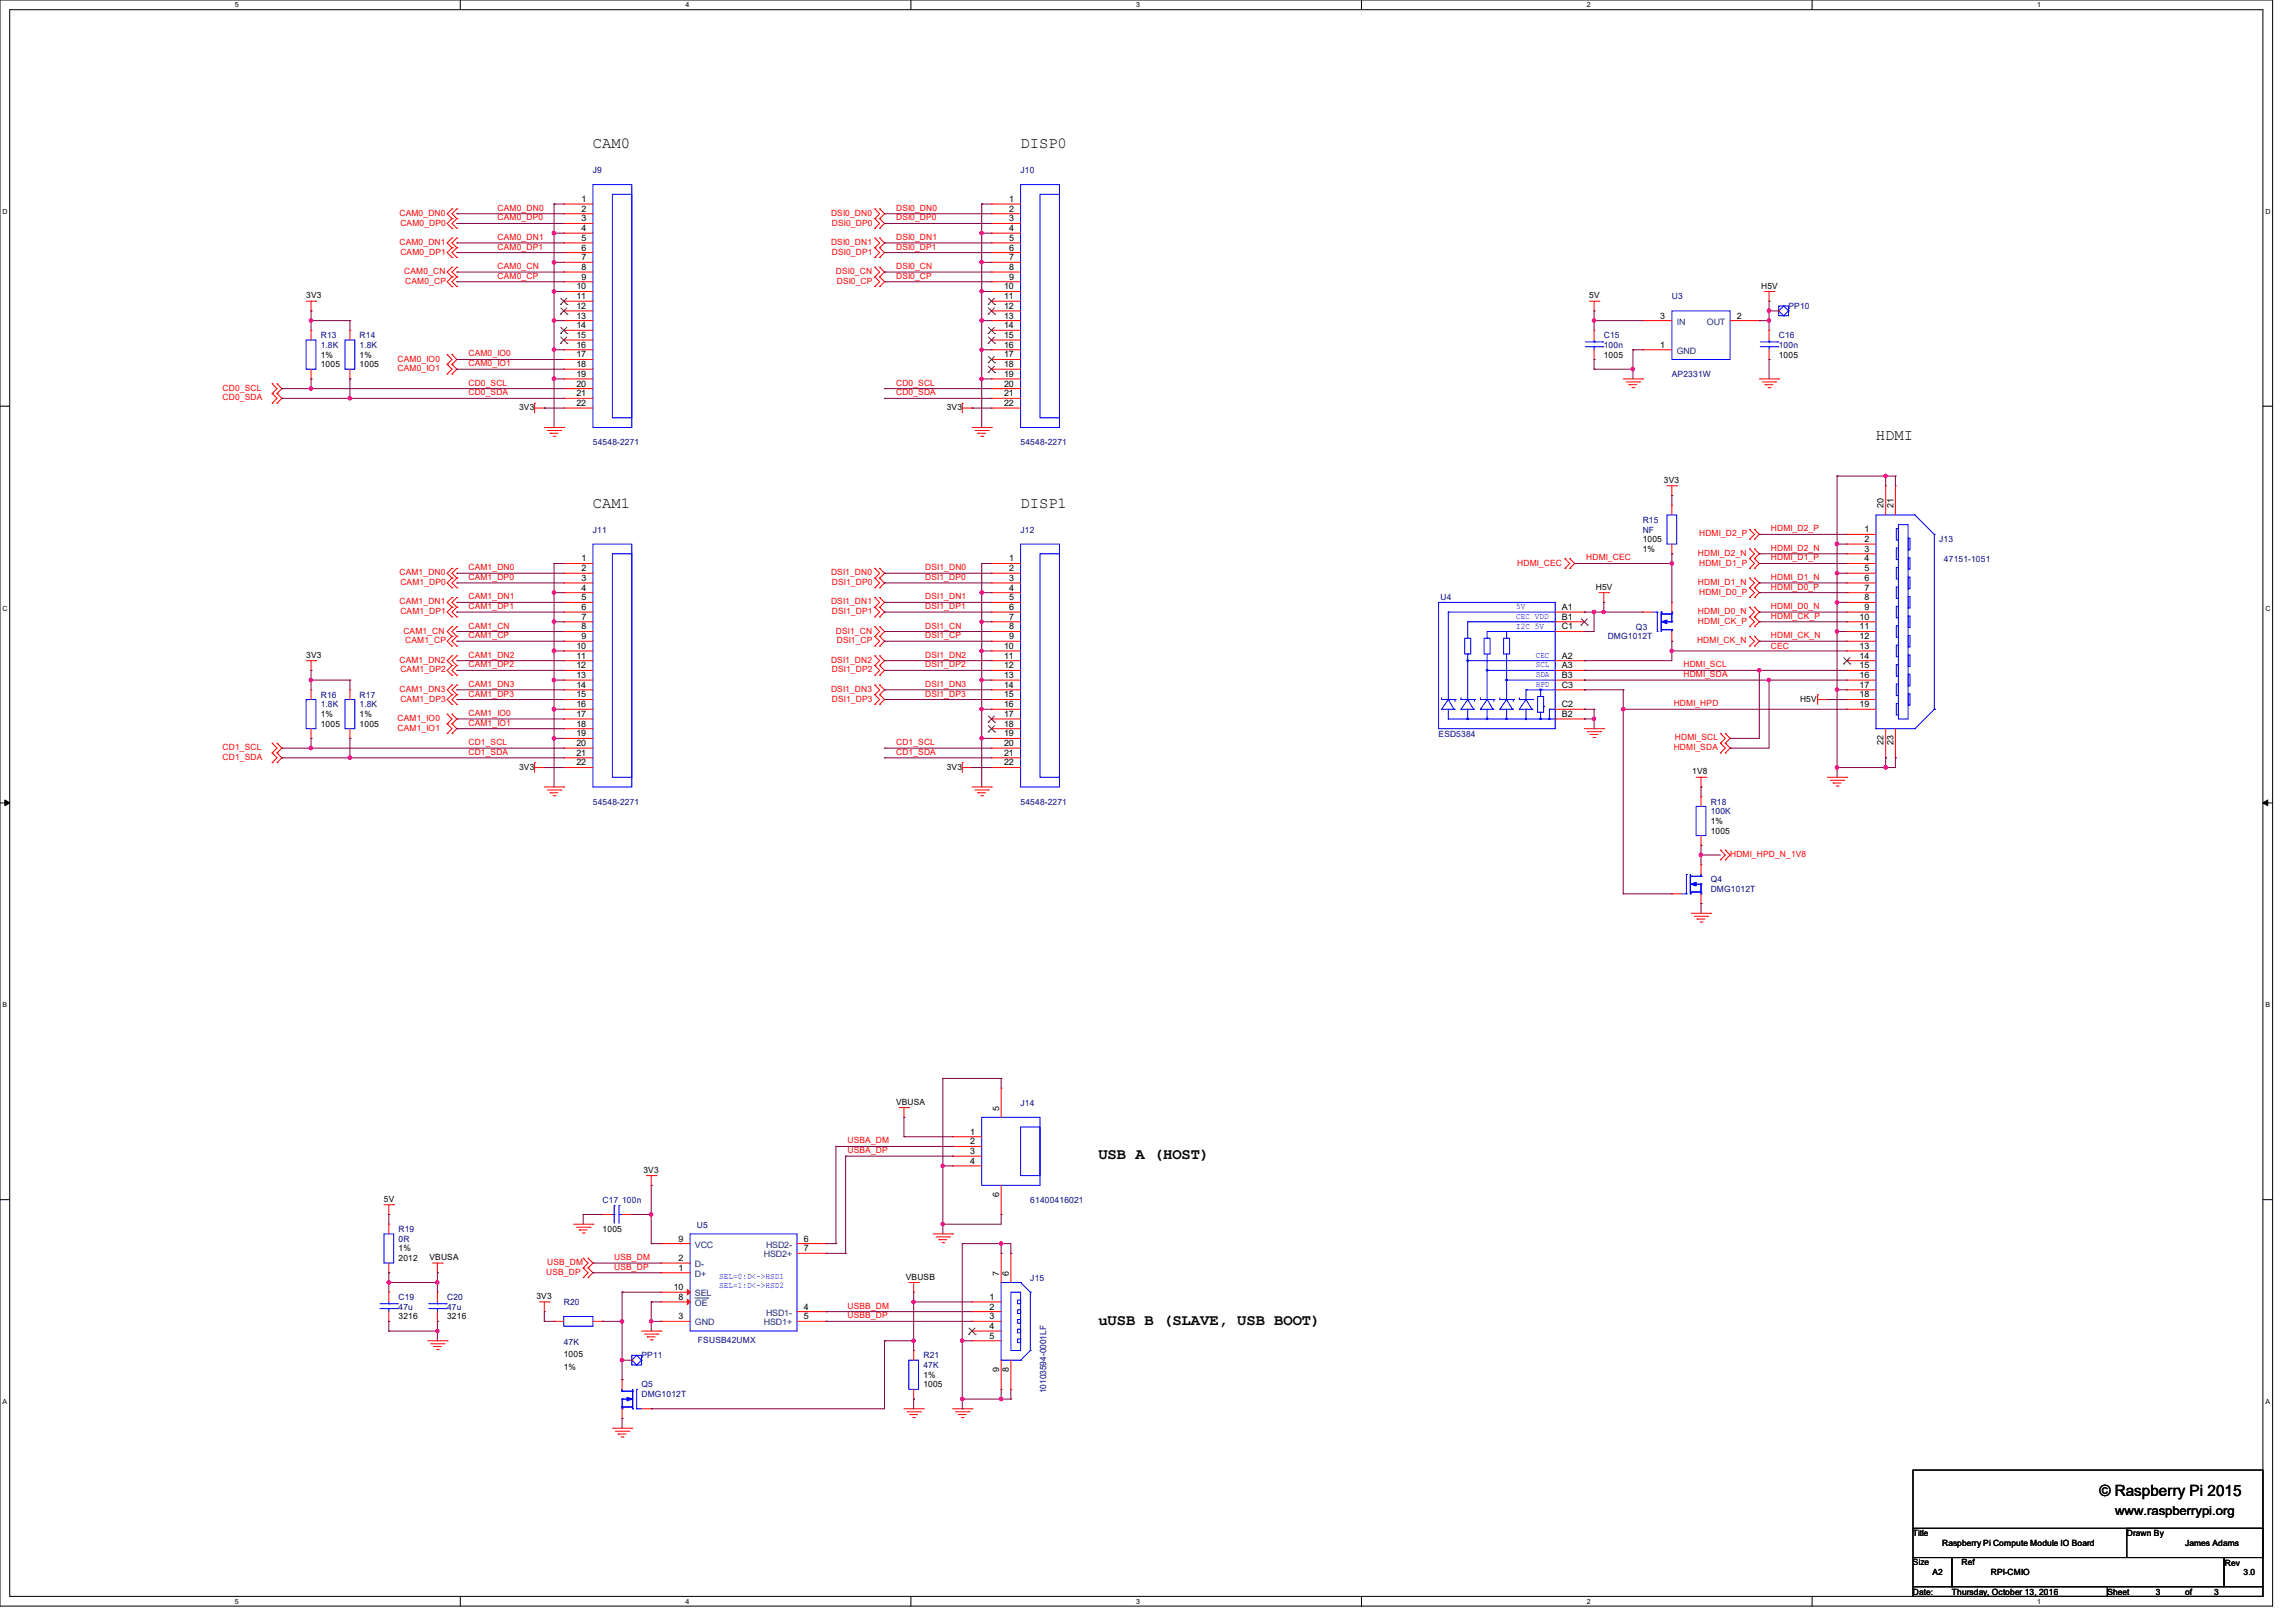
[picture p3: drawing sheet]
<svg xmlns="http://www.w3.org/2000/svg" width="420mm" height="297mm" viewBox="0 0 420 297" stroke-linecap="round" stroke-linejoin="round" font-family="sans-serif">
<defs><g id="words">
<g font-size="2.8">
<text x="108.5" y="27.1">CAM0</text>
<text x="186.7" y="27.1">DISP0</text>
<text x="343.2" y="80.5">HDMI</text>
<text x="108.5" y="92.9">CAM1</text>
<text x="186.7" y="92.9">DISP1</text>
<text x="200.9" y="212.2">USB A (HOST)</text>
<text x="200.9" y="242.4">uUSB B (SLAVE, USB BOOT)</text>
<text x="384.1" y="273.7">© Raspberry Pi 2015</text>
</g>
<text font-size="2.3" x="386.9" y="277.3">www.raspberrypi.org</text>
<g font-size="1.6" fill="#000080">
<text x="108.5" y="31.7">J9</text>
<text x="186.7" y="31.7">J10</text>
<text x="305.8" y="54.8">U3</text>
<text x="327.1" y="56.6">PP10</text>
<text x="58.7" y="61.9">R13</text>
<text x="58.7" y="63.7">1.8K</text>
<text x="65.8" y="61.9">R14</text>
<text x="65.8" y="63.7">1.8K</text>
<text x="293.4" y="61.9">C15</text>
<text x="293.4" y="63.7">100n</text>
<text x="325.4" y="61.9">C16</text>
<text x="325.4" y="63.7">100n</text>
<text x="305.8" y="69">AP2331W</text>
<text x="108.5" y="81.4">54548-2271</text>
<text x="186.7" y="81.4">54548-2271</text>
<text x="300.5" y="95.7">R15</text>
<text x="108.5" y="97.4">J11</text>
<text x="186.7" y="97.4">J12</text>
<text x="300.5" y="97.4">NF</text>
<text x="354.7" y="99.2">J13</text>
<text x="355.6" y="102.8">47151-1051</text>
<text x="263.5" y="109.7">U4</text>
<text x="294.1" y="117">DMG1012T</text>
<text x="299.3" y="115.2">Q3</text>
<text x="58.7" y="127.7">R16</text>
<text x="58.7" y="129.5">1.8K</text>
<text x="65.8" y="127.7">R17</text>
<text x="65.8" y="129.5">1.8K</text>
<text x="263.1" y="134.8">ESD5384</text>
<text x="108.5" y="147.2">54548-2271</text>
<text x="186.7" y="147.2">54548-2271</text>
<text x="312.9" y="147.2">R18</text>
<text x="312.9" y="149">100K</text>
<text x="312.9" y="161.5">Q4</text>
<text x="312.9" y="163.2">DMG1012T</text>
<text x="186.7" y="202.3">J14</text>
<text x="110.2" y="220.1">C17 100n</text>
<text x="188.5" y="220.1">61400416021</text>
<text x="72.9" y="225.5">R19</text>
<text x="72.9" y="227.2">0R</text>
<text x="127.5" y="224.7">U5</text>
<text x="72.9" y="237.9">C19</text>
<text x="72.9" y="239.7">47u</text>
<text x="81.8" y="237.9">C20</text>
<text x="81.8" y="239.7">47u</text>
<text x="103.1" y="238.8">R20</text>
<text x="188.5" y="234.4">J15</text>
<text x="127.7" y="245.7">FSUSB42UMX</text>
<text x="103.1" y="246.1">47K</text>
<text x="117.3" y="248.6">PP11</text>
<text x="168.9" y="248.6">R21</text>
<text x="168.9" y="250.4">47K</text>
<text x="117.3" y="253.9">Q5</text>
<text x="117.3" y="255.7">DMG1012T</text>
<text x="191.4" y="255" transform="rotate(-90 191.4 255)">10103594-0001LF</text>
</g>
<g font-size="1.6" fill="#f00">
<text x="73.1" y="39.5">CAM0_DN0</text>
<text x="73.2" y="41.3">CAM0_DP0</text>
<text x="91" y="38.6">CAM0_DN0</text>
<text x="91" y="40.3">CAM0_DP0</text>
<text x="152" y="39.5">DSI0_DN0</text>
<text x="152.2" y="41.3">DSI0_DP0</text>
<text x="163.9" y="40.3">DSI0_DP0</text>
<text x="163.9" y="38.6">DSI0_DN0</text>
<text x="73.1" y="44.8">CAM0_DN1</text>
<text x="73.2" y="46.6">CAM0_DP1</text>
<text x="91" y="43.9">CAM0_DN1</text>
<text x="91" y="45.7">CAM0_DP1</text>
<text x="152" y="44.8">DSI0_DN1</text>
<text x="152.2" y="46.6">DSI0_DP1</text>
<text x="163.9" y="45.7">DSI0_DP1</text>
<text x="163.9" y="43.9">DSI0_DN1</text>
<text x="74" y="50.2">CAM0_CN</text>
<text x="74.1" y="51.9">CAM0_CP</text>
<text x="91" y="49.2">CAM0_CN</text>
<text x="91" y="51">CAM0_CP</text>
<text x="152.9" y="50.2">DSI0_CN</text>
<text x="153.1" y="51.9">DSI0_CP</text>
<text x="163.9" y="51">DSI0_CP</text>
<text x="163.9" y="49.2">DSI0_CN</text>
<text x="85.7" y="65.2">CAM0_IO0</text>
<text x="40.7" y="71.5">CD0_SCL</text>
<text x="72.7" y="66.2">CAM0_IO0</text>
<text x="72.7" y="67.9">CAM0_IO1</text>
<text x="85.7" y="67">CAM0_IO1</text>
<text x="85.7" y="70.6">CD0_SCL</text>
<text x="163.9" y="70.6">CD0_SCL</text>
<text x="40.7" y="73.3">CD0_SDA</text>
<text x="85.7" y="72.3">CD0_SDA</text>
<text x="163.9" y="72.3">CD0_SDA</text>
<text x="310.6" y="101.7">HDMI_D2_N</text>
<text x="310.8" y="98.2">HDMI_D2_P</text>
<text x="323.9" y="97.2">HDMI_D2_P</text>
<text x="323.9" y="100.8">HDMI_D2_N</text>
<text x="73.1" y="105.3">CAM1_DN0</text>
<text x="73.2" y="107.1">CAM1_DP0</text>
<text x="85.7" y="104.3">CAM1_DN0</text>
<text x="85.7" y="106.1">CAM1_DP0</text>
<text x="152" y="105.3">DSI1_DN0</text>
<text x="152.2" y="107.1">DSI1_DP0</text>
<text x="169.2" y="104.3">DSI1_DN0</text>
<text x="169.2" y="106.1">DSI1_DP0</text>
<text x="277.5" y="103.5">HDMI_CEC</text>
<text x="290.2" y="102.6">HDMI_CEC</text>
<text x="310.6" y="107.1">HDMI_D1_N</text>
<text x="310.8" y="103.5">HDMI_D1_P</text>
<text x="323.9" y="102.6">HDMI_D1_P</text>
<text x="323.9" y="106.1">HDMI_D1_N</text>
<text x="323.9" y="107.9">HDMI_D0_P</text>
<text x="73.1" y="110.6">CAM1_DN1</text>
<text x="73.2" y="112.4">CAM1_DP1</text>
<text x="85.7" y="109.7">CAM1_DN1</text>
<text x="85.7" y="111.5">CAM1_DP1</text>
<text x="152" y="110.6">DSI1_DN1</text>
<text x="152.2" y="112.4">DSI1_DP1</text>
<text x="169.2" y="109.7">DSI1_DN1</text>
<text x="169.2" y="111.5">DSI1_DP1</text>
<text x="310.6" y="112.4">HDMI_D0_N</text>
<text x="310.8" y="108.8">HDMI_D0_P</text>
<text x="323.9" y="111.5">HDMI_D0_N</text>
<text x="323.9" y="113.2">HDMI_CK_P</text>
<text x="73.8" y="115.9">CAM1_CN</text>
<text x="74.1" y="117.7">CAM1_CP</text>
<text x="85.7" y="115">CAM1_CN</text>
<text x="85.7" y="116.8">CAM1_CP</text>
<text x="152.9" y="115.9">DSI1_CN</text>
<text x="153.1" y="117.7">DSI1_CP</text>
<text x="169.2" y="115">DSI1_CN</text>
<text x="169.2" y="116.8">DSI1_CP</text>
<text x="310.4" y="117.7">HDMI_CK_N</text>
<text x="310.6" y="114.2">HDMI_CK_P</text>
<text x="323.9" y="118.8">CEC</text>
<text x="323.9" y="116.8">HDMI_CK_N</text>
<text x="73.1" y="121.3">CAM1_DN2</text>
<text x="73.2" y="123.1">CAM1_DP2</text>
<text x="85.7" y="120.4">CAM1_DN2</text>
<text x="85.7" y="122.1">CAM1_DP2</text>
<text x="85.7" y="125.7">CAM1_DN3</text>
<text x="152" y="121.3">DSI1_DN2</text>
<text x="152.2" y="123.1">DSI1_DP2</text>
<text x="169.2" y="120.4">DSI1_DN2</text>
<text x="169.2" y="122.1">DSI1_DP2</text>
<text x="169.2" y="125.7">DSI1_DN3</text>
<text x="307.9" y="122.1">HDMI_SCL</text>
<text x="307.9" y="123.9">HDMI_SDA</text>
<text x="72.7" y="131.9">CAM1_IO0</text>
<text x="73.1" y="126.6">CAM1_DN3</text>
<text x="73.2" y="128.4">CAM1_DP3</text>
<text x="85.7" y="127.5">CAM1_DP3</text>
<text x="85.7" y="131">CAM1_IO0</text>
<text x="152" y="126.6">DSI1_DN3</text>
<text x="152.2" y="128.4">DSI1_DP3</text>
<text x="169.2" y="127.5">DSI1_DP3</text>
<text x="306.2" y="129.2">HDMI_HPD</text>
<text x="40.7" y="137.3">CD1_SCL</text>
<text x="72.7" y="133.7">CAM1_IO1</text>
<text x="85.7" y="132.8">CAM1_IO1</text>
<text x="85.7" y="136.4">CD1_SCL</text>
<text x="163.9" y="136.4">CD1_SCL</text>
<text x="306.2" y="137.3">HDMI_SDA</text>
<text x="306.4" y="135.5">HDMI_SCL</text>
<text x="40.7" y="139.1">CD1_SDA</text>
<text x="85.7" y="138.1">CD1_SDA</text>
<text x="163.9" y="138.1">CD1_SDA</text>
<text x="316.5" y="156.8">HDMI_HPD_N_1V8</text>
<text x="155" y="209.2">USBA_DM</text>
<text x="155" y="211">USBA_DP</text>
<text x="99.9" y="233.3">USB_DP</text>
<text x="100.1" y="231.5">USB_DM</text>
<text x="112.4" y="230.6">USB_DM</text>
<text x="112.4" y="232.4">USB_DP</text>
<text x="155" y="239.5">USBB_DM</text>
<text x="155" y="241.3">USBB_DP</text>
</g>
<g font-size="1.6">
<text x="106.3" y="37">1</text>
<text x="106.3" y="38.7">2</text>
<text x="106.3" y="40.5">3</text>
<text x="184.6" y="37">1</text>
<text x="184.6" y="38.7">2</text>
<text x="184.6" y="40.5">3</text>
<text x="106.3" y="42.3">4</text>
<text x="106.3" y="44.1">5</text>
<text x="106.3" y="45.8">6</text>
<text x="106.3" y="47.6">7</text>
<text x="184.6" y="42.3">4</text>
<text x="184.6" y="44.1">5</text>
<text x="184.6" y="45.8">6</text>
<text x="184.6" y="47.6">7</text>
<text x="105.5" y="53">10</text>
<text x="106.3" y="49.4">8</text>
<text x="106.3" y="51.2">9</text>
<text x="183.7" y="53">10</text>
<text x="184.6" y="49.4">8</text>
<text x="184.6" y="51.2">9</text>
<text x="322.2" y="52.8">H5V</text>
<text x="56" y="54.6">3V3</text>
<text x="105.5" y="54.7">11</text>
<text x="105.5" y="56.5">12</text>
<text x="105.5" y="58.3">13</text>
<text x="183.7" y="54.7">11</text>
<text x="183.7" y="56.5">12</text>
<text x="183.7" y="58.3">13</text>
<text x="290.7" y="54.6">5V</text>
<text x="303.7" y="58.3">3</text>
<text x="317.7" y="58.3">2</text>
<text x="58.7" y="65.4">1%</text>
<text x="65.8" y="65.4">1%</text>
<text x="105.5" y="60.1">14</text>
<text x="105.5" y="61.8">15</text>
<text x="105.5" y="63.6">16</text>
<text x="105.5" y="65.4">17</text>
<text x="183.7" y="60.1">14</text>
<text x="183.7" y="61.8">15</text>
<text x="183.7" y="63.6">16</text>
<text x="183.7" y="65.4">17</text>
<text x="293.4" y="65.4">1005</text>
<text x="303.7" y="63.6">1</text>
<text x="325.4" y="65.4">1005</text>
<text x="58.7" y="67.2">1005</text>
<text x="65.8" y="67.2">1005</text>
<text x="105.5" y="67.2">18</text>
<text x="105.5" y="69">19</text>
<text x="105.5" y="70.7">20</text>
<text x="183.7" y="67.2">18</text>
<text x="183.7" y="69">19</text>
<text x="183.7" y="70.7">20</text>
<text x="95" y="75.1">3V3</text>
<text x="105.5" y="72.5">21</text>
<text x="105.5" y="74.3">22</text>
<text x="173.2" y="75.1">3V3</text>
<text x="183.7" y="72.5">21</text>
<text x="183.7" y="74.3">22</text>
<text x="304.4" y="88.4">3V3</text>
<text x="344.6" y="93" transform="rotate(-90 344.6 93)">20</text>
<text x="346.3" y="93" transform="rotate(-90 346.3 93)">21</text>
<text x="300.5" y="99.2">1005</text>
<text x="300.5" y="101">1%</text>
<text x="341" y="97.4">1</text>
<text x="341" y="99.2">2</text>
<text x="341" y="101">3</text>
<text x="106.3" y="102.7">1</text>
<text x="106.3" y="104.5">2</text>
<text x="106.3" y="106.3">3</text>
<text x="184.6" y="102.7">1</text>
<text x="184.6" y="104.5">2</text>
<text x="184.6" y="106.3">3</text>
<text x="291.9" y="107.9">H5V</text>
<text x="341" y="102.7">4</text>
<text x="341" y="104.5">5</text>
<text x="341" y="106.3">6</text>
<text x="106.3" y="108.1">4</text>
<text x="106.3" y="109.9">5</text>
<text x="106.3" y="111.6">6</text>
<text x="106.3" y="113.4">7</text>
<text x="184.6" y="108.1">4</text>
<text x="184.6" y="109.9">5</text>
<text x="184.6" y="111.6">6</text>
<text x="184.6" y="113.4">7</text>
<text x="285.7" y="113.4">B1</text>
<text x="285.7" y="111.6">A1</text>
<text x="340.1" y="113.4">10</text>
<text x="341" y="108.1">7</text>
<text x="341" y="109.9">8</text>
<text x="341" y="111.6">9</text>
<text x="105.5" y="118.7">10</text>
<text x="106.3" y="115.2">8</text>
<text x="106.3" y="117">9</text>
<text x="183.7" y="118.7">10</text>
<text x="184.6" y="115.2">8</text>
<text x="184.6" y="117">9</text>
<text x="285.7" y="115.2">C1</text>
<text x="340.1" y="115.2">11</text>
<text x="340.1" y="117">12</text>
<text x="340.1" y="118.7">13</text>
<text x="56" y="120.4">3V3</text>
<text x="105.5" y="120.5">11</text>
<text x="105.5" y="122.3">12</text>
<text x="105.5" y="124.1">13</text>
<text x="105.5" y="125.9">14</text>
<text x="183.7" y="120.5">11</text>
<text x="183.7" y="122.3">12</text>
<text x="183.7" y="124.1">13</text>
<text x="183.7" y="125.9">14</text>
<text x="285.7" y="125.9">C3</text>
<text x="285.7" y="124.1">B3</text>
<text x="285.7" y="122.3">A3</text>
<text x="285.7" y="120.5">A2</text>
<text x="340.1" y="120.5">14</text>
<text x="340.1" y="122.3">15</text>
<text x="340.1" y="124.1">16</text>
<text x="340.1" y="125.9">17</text>
<text x="58.7" y="131.2">1%</text>
<text x="65.8" y="131.2">1%</text>
<text x="105.5" y="127.6">15</text>
<text x="105.5" y="129.4">16</text>
<text x="105.5" y="131.2">17</text>
<text x="183.7" y="127.6">15</text>
<text x="183.7" y="129.4">16</text>
<text x="183.7" y="131.2">17</text>
<text x="285.7" y="129.4">C2</text>
<text x="285.7" y="131.2">B2</text>
<text x="329.3" y="128.4">H5V</text>
<text x="340.1" y="127.6">18</text>
<text x="340.1" y="129.4">19</text>
<text x="58.7" y="133">1005</text>
<text x="65.8" y="133">1005</text>
<text x="105.5" y="133">18</text>
<text x="105.5" y="134.7">19</text>
<text x="105.5" y="136.5">20</text>
<text x="183.7" y="133">18</text>
<text x="183.7" y="134.7">19</text>
<text x="183.7" y="136.5">20</text>
<text x="344.6" y="136.4" transform="rotate(-90 344.6 136.4)">22</text>
<text x="346.3" y="136.4" transform="rotate(-90 346.3 136.4)">23</text>
<text x="95" y="140.8">3V3</text>
<text x="105.5" y="138.3">21</text>
<text x="105.5" y="140.1">22</text>
<text x="173.2" y="140.8">3V3</text>
<text x="183.7" y="138.3">21</text>
<text x="183.7" y="140.1">22</text>
<text x="309.5" y="141.6">1V8</text>
<text x="312.9" y="152.6">1005</text>
<text x="312.9" y="150.8">1%</text>
<text x="163.9" y="202.2">VBUSA</text>
<text x="182.8" y="203.2" transform="rotate(-90 182.8 203.2)">5</text>
<text x="177.5" y="207.6">1</text>
<text x="177.5" y="209.4">2</text>
<text x="117.7" y="214.6">3V3</text>
<text x="177.5" y="211.2">3</text>
<text x="177.5" y="213">4</text>
<text x="70.2" y="220">5V</text>
<text x="182.8" y="219" transform="rotate(-90 182.8 219)">6</text>
<text x="110.2" y="225.5">1005</text>
<text x="124.1" y="227.2">9</text>
<text x="147" y="227.2">6</text>
<text x="72.9" y="230.8">2012</text>
<text x="72.9" y="229">1%</text>
<text x="78.6" y="230.6">VBUSA</text>
<text x="124.1" y="232.5">1</text>
<text x="124.1" y="230.8">2</text>
<text x="147" y="229">7</text>
<text x="182.8" y="233.5" transform="rotate(-90 182.8 233.5)">7</text>
<text x="184.5" y="233.5" transform="rotate(-90 184.5 233.5)">6</text>
<text x="98.1" y="237.7">3V3</text>
<text x="123.2" y="236.1">10</text>
<text x="124.1" y="237.9">8</text>
<text x="147" y="239.7">4</text>
<text x="165.7" y="234.2">VBUSB</text>
<text x="181" y="237.9">1</text>
<text x="181" y="239.7">2</text>
<text x="72.9" y="241.5">3216</text>
<text x="81.8" y="241.5">3216</text>
<text x="124.1" y="241.4">3</text>
<text x="147" y="241.4">5</text>
<text x="181" y="241.4">3</text>
<text x="181" y="243.2">4</text>
<text x="181" y="245">5</text>
<text x="103.1" y="248.4">1005</text>
<text x="103.1" y="250.7">1%</text>
<text x="182.8" y="251" transform="rotate(-90 182.8 251)">9</text>
<text x="184.5" y="251" transform="rotate(-90 184.5 251)">8</text>
<text x="168.9" y="253.9">1005</text>
<text x="168.9" y="252.1">1%</text>
<text x="349.9" y="281.1">Title</text>
<text x="389" y="281.1">Drawn By</text>
<text x="349.9" y="286.5">Size</text>
<text x="355.3" y="282.9">Raspberry Pi Compute Module IO Board</text>
<text x="358.8" y="286.5">Ref</text>
<text x="399.7" y="282.9">James Adams</text>
<text x="407" y="286.6">Rev</text>
<text x="349.9" y="291.8">Date:</text>
<text x="353.5" y="288.2">A2</text>
<text x="357" y="291.8">Thursday, October 13, 2016</text>
<text x="364.1" y="288.2">RPI-CMIO</text>
<text x="385.5" y="291.8">Sheet</text>
<text x="394.4" y="291.8">3</text>
<text x="399.7" y="291.8">of</text>
<text x="405" y="291.8">3</text>
<text x="410.4" y="288.2">3.0</text>
</g>
<g font-size="1.6" fill="#004080">
<text x="306.7" y="59.4">IN</text>
<text x="312.2" y="59.4">OUT</text>
<text x="306.7" y="64.7">GND</text>
<text x="127.1" y="233.6">D+</text>
<text x="127.1" y="231.9">D-</text>
<text x="127.1" y="228.3">VCC</text>
<text x="139.7" y="230.1">HSD2+</text>
<text x="140.1" y="228.3">HSD2-</text>
<text x="127.1" y="239">OE</text>
<text x="127.1" y="237.2">SEL</text>
<text x="127.1" y="242.5">GND</text>
<text x="139.7" y="242.5">HSD1+</text>
<text x="140.1" y="240.8">HSD1-</text>
</g>
<g font-size="1.6" fill="#00f">
<text x="277.4" y="113.2">CEC_VDD</text>
<text x="277.4" y="111.5">5V</text>
<text x="277.4" y="115">I2C_5V</text>
<text x="280.9" y="120.4">CEC</text>
<text x="280.9" y="122.1">SCL</text>
<text x="280.9" y="123.9">SDA</text>
<text x="280.9" y="125.7">HPD</text>
<text x="131.6" y="234.1">SEL=0:D&lt;-&gt;HSD1</text>
<text x="131.6" y="235.7">SEL=1:D&lt;-&gt;HSD2</text>
</g>
<g font-size="1.3">
<text x="43" y="1.3">5</text>
<text x="125.4" y="1.3">4</text>
<text x="207.8" y="1.3">3</text>
<text x="290.2" y="1.3">2</text>
<text x="372.7" y="1.3">1</text>
<text x=".5" y="39.2">D</text>
<text x="414.4" y="39.2">D</text>
<text x=".5" y="111.8">C</text>
<text x="414.4" y="111.8">C</text>
<text x=".5" y="184.4">B</text>
<text x="414.4" y="184.4">B</text>
<text x=".5" y="257">A</text>
<text x="414.4" y="257">A</text>
<text x="43" y="293.5">5</text>
<text x="125.4" y="293.5">4</text>
<text x="207.8" y="293.5">3</text>
<text x="290.2" y="293.5">2</text>
<text x="372.7" y="293.5">1</text>
</g>
</g></defs>
<path d="M0 0h415.7v293.9h-415.7zM1.8 1.8h412.1v290.3h-412.1z" fill="none" stroke="#000" stroke-width=".18"/>
<g fill="#fff">
<path d="M43 .2h.6v1.4h-.6z"/>
<path d="M43 292.3h.6v1.4h-.6z"/>
</g>
<path d="M84.2 0v1.8M84.2 292.1v1.8" fill="none" stroke="#000" stroke-width=".18"/>
<g fill="#fff">
<path d="M125.4 .2h.7v1.4h-.7z"/>
<path d="M125.4 292.3h.7v1.4h-.7z"/>
</g>
<path d="M166.6 0v1.8M166.6 292.1v1.8" fill="none" stroke="#000" stroke-width=".18"/>
<g fill="#fff">
<path d="M207.8 .2h.7v1.4h-.7z"/>
<path d="M207.8 292.3h.7v1.4h-.7z"/>
</g>
<path d="M249 0v1.8M249 292.1v1.8" fill="none" stroke="#000" stroke-width=".18"/>
<g fill="#fff">
<path d="M290.2 .2h.7v1.4h-.7z"/>
<path d="M290.2 292.3h.7v1.4h-.7z"/>
</g>
<path d="M331.5 0v1.8M331.5 292.1v1.8" fill="none" stroke="#000" stroke-width=".18"/>
<g fill="#fff">
<path d="M372.7 .2h.6v1.4h-.6z"/>
<path d="M372.7 292.3h.6v1.4h-.6z"/>
<path d="M.5 38.1h.9v1.4h-.9z"/>
<path d="M414.4 38.1h.9v1.4h-.9z"/>
<path d="M.5 110.6h.9v1.4h-.9z"/>
<path d="M414.4 110.6h.9v1.4h-.9z"/>
</g>
<path d="M0 74.3h1.8M413.9 74.3h1.8" fill="none" stroke="#000" stroke-width=".18"/>
<g fill="#fff">
<path d="M.5 183.2h.8v1.4h-.8z"/>
<path d="M414.4 183.2h.8v1.4h-.8z"/>
</g>
<path d="M0 146.9h1.8M413.9 146.9h1.8" fill="none" stroke="#000" stroke-width=".18"/>
<path d="M.9 146.4l.9 .5-.9 .5zM413.9 146.9l.9-.5v1z" fill="#000" stroke="#000" stroke-width=".18"/>
<g fill="#fff">
<path d="M.5 255.8h.8v1.4h-.8z"/>
<path d="M414.4 255.8h.8v1.4h-.8z"/>
</g>
<path d="M0 219.5h1.8M413.9 219.5h1.8M349.9 269h64v10.7h-64zM349.9 279.7h64v5.3h-64zM389 279.7h24.9v5.3h-24.9zM349.9 285h7.1v5.4h-7.1zM349.9 290.4h35.6v1.7h-35.6zM357 285h49.8v5.4h-49.8zM385.5 290.4h28.4v1.7h-28.4zM406.8 285h7.1v5.4h-7.1z" fill="none" stroke="#000" stroke-width=".18"/>
<g fill="none" stroke="#f00" stroke-width=".18">
<path d="M82.7 38.2h.1M82.7 38.2l-.9 .9 .9 .9M83.6 38.2h.1M83.6 38.2l-.9 .9 .9 .9M103.1 37.3h.1M103.1 39.1h.1M103.1 37.3h5.4M103.1 39.1h5.4M160 38.2h.1M160 38.2l.9 .9-.9 .9M160.9 38.2h.1M160.9 38.2l.9 .9-.9 .9"/>
<path d="M181.4 37.3h.1M181.4 39.1h.1M181.4 37.3h5.3M181.4 39.1h5.3M56 55.1h1.8M56.9 56.9h.1M56.9 55.1v1.8M57.8 55.1h.1M82.7 45.3h.1M82.7 47.1h.1M82.7 43.6h.1M82.7 40h.1"/>
<path d="M82.7 41.8h.1M82.7 50.7h.1M82.7 52.5h.1M82.7 48.9h.1M82.7 45.3l-.9 .9 .9 .9M82.7 43.6l-.9 .8 .9 .9M82.7 40l-.9 .9 .9 .9M82.7 50.7l-.9 .9 .9 .9M82.7 48.9l-.9 .9 .9 .9M83.6 45.3h.1M83.6 47.1h.1M83.6 43.6h.1"/>
<path d="M83.6 40h.1M83.6 41.8h.1M83.6 50.7h.1M83.6 52.5h.1M83.6 48.9h.1M83.6 45.3l-.9 .9 .9 .9M83.6 43.6l-.9 .8 .9 .9M83.6 40l-.9 .9 .9 .9M83.6 50.7l-.9 .9 .9 .9M83.6 48.9l-.9 .9 .9 .9M103.1 40.9h.1M103.1 42.7h.1"/>
<path d="M103.1 44.4h.1M103.1 46.2h.1M103.1 48h.1M103.1 49.8h.1M103.1 51.6h.1M103.1 53.3h.1M103.1 55.1h.1M103.1 56.9h.1M103.1 58.7h.1M103.1 55.1h5.4M103.1 53.3h5.4M103.1 58.7h5.4"/>
<path d="M103.1 40.9h5.4M103.1 42.7h5.4M103.1 44.4h5.4M103.1 46.2h5.4M103.1 48h5.4M103.1 49.8h5.4M103.1 51.6h5.4M103.1 56.9h5.4M160 40h.1M160 41.8h.1M160 45.3h.1M160 47.1h.1"/>
<path d="M160 43.6h.1M160 50.7h.1M160 52.5h.1M160 48.9h.1M160 40l.9 .9-.9 .9M160 45.3l.9 .9-.9 .9M160 43.6l.9 .8-.9 .9M160 50.7l.9 .9-.9 .9M160 48.9l.9 .9-.9 .9M160.9 41.8h.1M160.9 40h.1M160.9 47.1h.1"/>
<path d="M160.9 45.3h.1M160.9 43.6h.1M160.9 52.5h.1M160.9 50.7h.1M160.9 48.9h.1M160.9 40l.9 .9-.9 .9M160.9 45.3l.9 .9-.9 .9M160.9 43.6l.9 .8-.9 .9M160.9 50.7l.9 .9-.9 .9M160.9 48.9l.9 .9-.9 .9M181.4 40.9h.1M181.4 42.7h.1"/>
<path d="M181.4 44.4h.1M181.4 46.2h.1M181.4 48h.1M181.4 49.8h.1M181.4 51.6h.1M181.4 53.3h.1M181.4 55.1h.1M181.4 56.9h.1M181.4 58.7h.1M181.4 55.1h5.3M181.4 53.3h5.3M181.4 58.7h5.3"/>
<path d="M181.4 40.9h5.3M181.4 42.7h5.3M181.4 44.4h5.3M181.4 46.2h5.3M181.4 48h5.3M181.4 49.8h5.3M181.4 51.6h5.3M181.4 56.9h5.3M290.7 55.1h1.8M291.6 56.9h.1M291.6 55.1v1.8M292.5 55.1h.1"/>
<path d="M300.5 58.7h.1M300.5 58.7h5.3M316.5 58.7h5.3M321.8 58.7h.1M322.7 53.3h1.8M323.6 55.1h.1M323.6 53.3v1.8M324.5 53.3h.1M325.4 56.9h.1M49.8 70.2h.1M49.8 72h.1M49.8 73.8h.1"/>
<path d="M49.8 72l.9 .9-.9 .9M49.8 70.2l.9 .9-.9 .9M50.7 72h.1M50.7 70.2h.1M50.7 73.8h.1M50.7 70.2l.9 .9-.9 .9M50.7 72l.9 .9-.9 .9M56.9 69.3h.1M56.9 60.5h.1M56.9 60.5v1.7M56.9 67.6v1.7M64 69.3h.1"/>
<path d="M64 60.5h.1M64 60.5v1.7M64 67.6v1.7M81.8 64.9h.1M81.8 66.7h.1M81.8 68.5h.1M81.8 64.9l.9 .9-.9 .9M81.8 66.7l.9 .9-.9 .9M82.7 66.7h.1M82.7 64.9h.1M82.7 68.5h.1M82.7 64.9l.9 .9-.9 .9"/>
<path d="M82.7 66.7l.9 .9-.9 .9M97.8 73.8h.1M97.8 74.7h1.8M97.8 73.8v1.8M99.6 74.7h.1M99.6 78.2h3.5M100.1 78.8h2.5M100.6 79.3h.1M100.6 79.3h1.5M101.2 79.8h.3M101.5 79.8h.1M102.6 78.8h.1"/>
<path d="M103.1 78.2h.1M103.1 60.5h.1M103.1 62.2h.1M103.1 64h.1M103.1 65.8h.1M103.1 67.6h.1M103.1 69.3h.1M103.1 71.1h.1M103.1 72.9h.1M103.1 74.7h.1M103.1 74.7h5.4M103.1 69.3h5.4"/>
<path d="M103.1 64h5.4M103.1 60.5h5.4M103.1 62.2h5.4M103.1 65.8h5.4M103.1 67.6h5.4M103.1 71.1h5.4M103.1 72.9h5.4M176 73.8h.1M176 74.7h1.8M176 73.8v1.8M177.8 74.7h.1M177.8 78.2h3.6"/>
<path d="M178.4 78.8h2.4M178.9 79.3h.1M178.9 79.3h1.4M179.4 79.8h.3M179.7 79.8h.1M180.8 78.8h.1M181.4 78.2h.1M181.4 60.5h.1M181.4 62.2h.1M181.4 64h.1M181.4 65.8h.1M181.4 67.6h.1"/>
<path d="M181.4 69.3h.1M181.4 71.1h.1M181.4 72.9h.1M181.4 74.7h.1M181.4 74.7h5.3M181.4 69.3h5.3M181.4 64h5.3M181.4 60.5h5.3M181.4 62.2h5.3M181.4 65.8h5.3M181.4 67.6h5.3M181.4 71.1h5.3"/>
<path d="M181.4 72.9h5.3M291.6 60.5h.1M291.6 65.8h.1M291.6 60.5v1.7M291.6 64v1.8M296.9 69.3h3.6M297.5 69.9h2.4M298 70.4h.1M298 70.4h1.4M298.5 71h.4M298.9 71h.1M299.9 69.9h.1"/>
<path d="M300.5 69.3h.1M300.5 64h.1M300.5 64h5.3M321.8 69.3h3.6M322.4 69.9h2.4M322.9 70.4h.1M322.9 70.4h1.4M323.4 71h.4M323.6 60.5h.1M323.6 65.8h.1M323.6 60.5v1.7M323.6 64v1.8"/>
<path d="M323.8 71h.1M324.8 69.9h.1M325.4 69.3h.1M304.9 88.9h1.8M305.8 90.7h.1M305.8 92.5h.1M305.8 88.9v1.8M305.8 92.5v1.7M305.8 99.6v1.7M306.7 88.9h.1M320 96.9h.1M320 98.7h.1"/>
<path d="M320 96.9l.9 .9-.9 .9M320.9 98.7h.1M320.9 96.9h.1M320.9 96.9l.9 .9-.9 .9M337.8 97.8h.1M337.8 99.6h.1M337.8 97.8h5.4M337.8 99.6h5.4M344.9 88.9h.1M344.9 88.9v5.3M346.7 88.9h.1M346.7 88.9v5.3"/>
<path d="M82.7 104h.1M82.7 105.8h.1M82.7 107.6h.1M82.7 109.3h.1M82.7 111.1h.1M82.7 112.9h.1M82.7 114.7h.1M82.7 116.5h.1M82.7 118.2h.1M82.7 104l-.9 .9 .9 .9M82.7 105.8l-.9 .9 .9 .9M82.7 109.3l-.9 .9 .9 .9"/>
<path d="M82.7 111.1l-.9 .9 .9 .9M82.7 114.7l-.9 .9 .9 .9M82.7 116.5l-.9 .8 .9 .9M83.6 104h.1M83.6 105.8h.1M83.6 107.6h.1M83.6 109.3h.1M83.6 111.1h.1M83.6 112.9h.1M83.6 114.7h.1M83.6 116.5h.1M83.6 118.2h.1"/>
<path d="M83.6 116.5l-.9 .8 .9 .9M83.6 104l-.9 .9 .9 .9M83.6 105.8l-.9 .9 .9 .9M83.6 109.3l-.9 .9 .9 .9M83.6 111.1l-.9 .9 .9 .9M83.6 114.7l-.9 .9 .9 .9M103.1 103.1h.1M103.1 104.9h.1M103.1 106.7h.1M103.1 108.5h.1M103.1 110.2h.1M103.1 112h.1"/>
<path d="M103.1 113.8h.1M103.1 115.6h.1M103.1 117.3h.1M103.1 119.1h.1M103.1 108.5h5.4M103.1 115.6h5.4M103.1 113.8h5.4M103.1 112h5.4M103.1 103.1h5.4M103.1 104.9h5.4M103.1 106.7h5.4M103.1 110.2h5.4"/>
<path d="M103.1 117.3h5.4M103.1 119.1h5.4M160 111.1h.1M160 112.9h.1M160 109.3h.1M160 116.5h.1M160 118.2h.1M160 114.7h.1M160 105.8h.1M160 107.6h.1M160 104h.1M160 111.1l.9 .9-.9 .9"/>
<path d="M160 109.3l.9 .9-.9 .9M160 116.5l.9 .8-.9 .9M160 114.7l.9 .9-.9 .9M160 105.8l.9 .9-.9 .9M160 104l.9 .9-.9 .9M160.9 112.9h.1M160.9 111.1h.1M160.9 109.3h.1M160.9 118.2h.1M160.9 116.5h.1M160.9 114.7h.1M160.9 107.6h.1"/>
<path d="M160.9 105.8h.1M160.9 104h.1M160.9 111.1l.9 .9-.9 .9M160.9 109.3l.9 .9-.9 .9M160.9 116.5l.9 .8-.9 .9M160.9 114.7l.9 .9-.9 .9M160.9 105.8l.9 .9-.9 .9M160.9 104l.9 .9-.9 .9M181.4 103.1h.1M181.4 104.9h.1M181.4 106.7h.1M181.4 108.5h.1"/>
<path d="M181.4 110.2h.1M181.4 112h.1M181.4 113.8h.1M181.4 115.6h.1M181.4 117.3h.1M181.4 119.1h.1M181.4 108.5h5.3M181.4 115.6h5.3M181.4 113.8h5.3M181.4 112h5.3M181.4 103.1h5.3M181.4 104.9h5.3"/>
<path d="M181.4 106.7h5.3M181.4 110.2h5.3M181.4 117.3h5.3M181.4 119.1h5.3M284.5 115.6h5.3M284.5 113.8h5.3M284.5 112h5.3M286.3 102.2h.1M286.3 104h.1M286.3 102.2l.8 .9-.8 .9M287.1 104h.1M287.1 102.2h.1"/>
<path d="M287.1 102.2l.9 .9-.9 .9M289.8 115.6h.1M289.8 113.8h.1M289.8 112h.1M292.5 108.5h1.8M293.4 110.2h.1M293.4 108.5v1.7M294.3 108.5h.1M300.5 112h.1M300.5 112h1.8M305.8 110.2h.1M305.8 117.3h.1"/>
<path d="M305.8 101.3h.1M305.8 110.2v1.8M305.8 115.6v1.7M320 116.5h.1M320 118.2h.1M320 112.9h.1M320 114.7h.1M320 111.1h.1M320 107.6h.1M320 109.3h.1M320 105.8h.1M320 102.2h.1"/>
<path d="M320 104h.1M320 100.5h.1M320 116.5l.9 .8-.9 .9M320 112.9l.9 .9-.9 .9M320 111.1l.9 .9-.9 .9M320 107.6l.9 .9-.9 .8M320 105.8l.9 .9-.9 .9M320 102.2l.9 .9-.9 .9M320 100.5l.9 .8-.9 .9M320.9 118.2h.1M320.9 116.5h.1M320.9 114.7h.1"/>
<path d="M320.9 112.9h.1M320.9 111.1h.1M320.9 109.3h.1M320.9 107.6h.1M320.9 105.8h.1M320.9 104h.1M320.9 102.2h.1M320.9 100.5h.1M320.9 116.5l.9 .8-.9 .9M320.9 112.9l.9 .9-.9 .9M320.9 111.1l.9 .9-.9 .9M320.9 107.6l.9 .9-.9 .8"/>
<path d="M320.9 105.8l.9 .9-.9 .9M320.9 102.2l.9 .9-.9 .9M320.9 100.5l.9 .8-.9 .9M337.8 101.3h.1M337.8 103.1h.1M337.8 104.9h.1M337.8 106.7h.1M337.8 108.5h.1M337.8 110.2h.1M337.8 112h.1M337.8 113.8h.1M337.8 115.6h.1"/>
<path d="M337.8 117.3h.1M337.8 119.1h.1M337.8 108.5h5.4M337.8 115.6h5.4M337.8 113.8h5.4M337.8 112h5.4M337.8 101.3h5.4M337.8 103.1h5.4M337.8 104.9h5.4M337.8 106.7h5.4M337.8 110.2h5.4M337.8 117.3h5.4"/>
<path d="M337.8 119.1h5.4M49.8 136h.1M49.8 137.8h.1M49.8 139.6h.1M49.8 136l.9 .9-.9 .9M49.8 137.8l.9 .9-.9 .9M50.7 137.8h.1M50.7 136h.1M50.7 139.6h.1M50.7 136l.9 .9-.9 .9M50.7 137.8l.9 .9-.9 .9M56 120.9h1.8"/>
<path d="M56.9 122.7h.1M56.9 135.1h.1M56.9 126.2h.1M56.9 120.9v1.8M56.9 126.2v1.8M56.9 133.3v1.8M57.8 120.9h.1M64 135.1h.1M64 126.2h.1M64 126.2v1.8M64 133.3v1.8M81.8 130.7h.1"/>
<path d="M81.8 132.5h.1M81.8 134.2h.1M81.8 130.7l.9 .9-.9 .9M81.8 132.5l.9 .8-.9 .9M82.7 120h.1M82.7 121.8h.1M82.7 123.6h.1M82.7 125.3h.1M82.7 127.1h.1M82.7 128.9h.1M82.7 132.5h.1M82.7 130.7h.1"/>
<path d="M82.7 134.2h.1M82.7 120l-.9 .9 .9 .9M82.7 121.8l-.9 .9 .9 .9M82.7 125.3l-.9 .9 .9 .9M82.7 127.1l-.9 .9 .9 .9M82.7 130.7l.9 .9-.9 .9M82.7 132.5l.9 .8-.9 .9M83.6 120h.1M83.6 121.8h.1M83.6 123.6h.1M83.6 125.3h.1M83.6 127.1h.1"/>
<path d="M83.6 128.9h.1M83.6 127.1l-.9 .9 .9 .9M83.6 120l-.9 .9 .9 .9M83.6 121.8l-.9 .9 .9 .9M83.6 125.3l-.9 .9 .9 .9M97.8 139.6h.1M97.8 139.6v1.8M103.1 120.9h.1M103.1 122.7h.1M103.1 124.5h.1M103.1 126.2h.1M103.1 128h.1"/>
<path d="M103.1 129.8h.1M103.1 131.6h.1M103.1 133.3h.1M103.1 135.1h.1M103.1 136.9h.1M103.1 138.7h.1M103.1 120.9h5.4M103.1 128h5.4M103.1 133.3h5.4M103.1 129.8h5.4M103.1 131.6h5.4M103.1 126.2h5.4"/>
<path d="M103.1 124.5h5.4M103.1 122.7h5.4M103.1 135.1h5.4M103.1 136.9h5.4M103.1 138.7h5.4M160 120h.1M160 121.8h.1M160 123.6h.1M160 127.1h.1M160 128.9h.1M160 125.3h.1M160 120l.9 .9-.9 .9"/>
<path d="M160 121.8l.9 .9-.9 .9M160 127.1l.9 .9-.9 .9M160 125.3l.9 .9-.9 .9M160.9 121.8h.1M160.9 120h.1M160.9 123.6h.1M160.9 128.9h.1M160.9 127.1h.1M160.9 125.3h.1M160.9 120l.9 .9-.9 .9M160.9 121.8l.9 .9-.9 .9M160.9 127.1l.9 .9-.9 .9"/>
<path d="M160.9 125.3l.9 .9-.9 .9M176 139.6h.1M176 139.6v1.8M181.4 120.9h.1M181.4 122.7h.1M181.4 124.5h.1M181.4 126.2h.1M181.4 128h.1M181.4 129.8h.1M181.4 131.6h.1M181.4 133.3h.1M181.4 135.1h.1"/>
<path d="M181.4 136.9h.1M181.4 138.7h.1M181.4 120.9h5.3M181.4 128h5.3M181.4 133.3h5.3M181.4 129.8h5.3M181.4 131.6h5.3M181.4 126.2h5.3M181.4 124.5h5.3M181.4 122.7h5.3M181.4 135.1h5.3M181.4 136.9h5.3"/>
<path d="M181.4 138.7h5.3M284.5 120.9h5.3M284.5 129.8h5.3M284.5 131.6h5.3M284.5 126.2h5.3M284.5 124.5h5.3M284.5 122.7h5.3M289.8 129.8h.1M289.8 131.6h.1M289.8 126.2h.1M289.8 124.5h.1M289.8 122.7h.1"/>
<path d="M289.8 120.9h.1M289.8 133.3h3.6M290.4 133.9h2.4M290.9 134.4h.1M290.9 134.4h1.4M291.4 135h.4M291.8 135h.1M292.8 133.9h.1M293.4 133.3h.1M314.7 134.2h.1M314.7 136h.1M314.7 137.8h.1"/>
<path d="M314.7 134.2l.9 .9-.9 .9M314.7 136l.9 .9-.9 .9M315.6 136h.1M315.6 134.2h.1M315.6 137.8h.1M315.6 134.2l.9 .9-.9 .9M315.6 136l.9 .9-.9 .9M332.5 127.1h.1M332.5 128h1.8M332.5 127.1v1.8M334.3 128h.1M337.8 120.9h.1"/>
<path d="M337.8 122.7h.1M337.8 124.5h.1M337.8 126.2h.1M337.8 128h.1M337.8 129.8h.1M337.8 120.9h5.4M337.8 128h5.4M337.8 129.8h5.4M337.8 126.2h5.4M337.8 124.5h5.4M337.8 122.7h5.4M344.9 138.7h.1"/>
<path d="M344.9 133.3v5.4M346.7 138.7h.1M346.7 133.3v5.4M97.8 140.5h1.8M99.6 140.5h.1M99.6 144h3.5M100.1 144.6h2.5M100.6 145.1h.1M100.6 145.1h1.5M101.2 145.6h.3M101.5 145.6h.1M102.6 144.6h.1"/>
<path d="M103.1 144h.1M103.1 140.5h.1M103.1 140.5h5.4M176 140.5h1.8M177.8 140.5h.1M177.8 144h3.6M178.4 144.6h2.4M178.9 145.1h.1M178.9 145.1h1.4M179.4 145.6h.3M179.7 145.6h.1M180.8 144.6h.1"/>
<path d="M181.4 144h.1M181.4 140.5h.1M181.4 140.5h5.3M310.3 142.2h1.7M311.1 144h.1M311.1 154.7h.1M311.1 145.8h.1M311.1 158.2h.1M311.1 142.2v1.8M311.1 145.8v1.8M311.1 152.9v1.8M311.1 158.2v1.8"/>
<path d="M312 142.2h.1M314.7 157.4h.1M314.7 155.6h.1M314.7 155.6l.9 .9-.9 .9M315.6 157.4h.1M315.6 155.6h.1M315.6 155.6l.9 .9-.9 .9M334.3 142.2h3.5M334.8 142.8h2.5M335.3 143.3h.1M335.3 143.3h1.5M335.9 143.8h.3"/>
<path d="M336.2 143.8h.1M337.3 142.8h.1M337.8 142.2h.1M305.8 163.6h.1M305.8 163.6h1.8M309.4 167.1h3.5M309.9 167.7h2.5M310.4 168.2h.1M310.4 168.2h1.5M311 168.7h.3M311.1 165.4h.1M311.1 163.6v1.8"/>
<path d="M311.3 168.7h.1M312.4 167.7h.1M312.9 167.1h.1M183.1 199.1h.1M183.1 199.1v5.4M118.2 215.1h1.8M119.1 216.9h.1M119.1 215.1v1.8M120 215.1h.1M164.5 202.7h1.7M165.4 204.5h.1M165.4 202.7v1.8"/>
<path d="M166.2 202.7h.1M174.2 208h.1M174.2 209.8h.1M174.2 211.6h.1M174.2 213.4h.1M174.2 208h5.4M174.2 209.8h5.4M174.2 211.6h5.4M174.2 213.4h5.4M183.1 216.9v5.3M70.2 220.5h1.8M71.1 222.2h.1"/>
<path d="M71.1 232.9h.1M71.1 224h.1M71.1 236.5h.1M71.1 220.5v1.7M71.1 224v1.8M71.1 231.1v1.8M71.1 236.5v1.8M72 220.5h.1M79.1 231.1h1.8M80 232.9h.1M80 236.5h.1M80 231.1v1.8"/>
<path d="M80 236.5v1.8M80.9 231.1h.1M98.7 238.3h1.8M99.6 238.3v1.7M100.5 238.3h.1M104.9 224h3.6M105.5 224.6h2.4M106 225.1h.1M106 225.1h1.4M106.5 225.6h.3M106.7 230.3h.1M106.7 232h.1"/>
<path d="M106.7 233.8h.1M106.7 230.3l.9 .8-.9 .9M106.7 232l.9 .9-.9 .9M106.8 225.6h.1M107.6 232h.1M107.6 230.3h.1M107.6 233.8h.1M107.6 230.3l.9 .8-.9 .9M107.6 232l.9 .9-.9 .9M107.9 224.6h.1M108.5 224h.1M110.2 222.2h.1"/>
<path d="M110.2 222.2h1.8M113.8 222.2h1.8M115.6 222.2h.1M120.9 232.9h.1M120.9 231.1h.1M120.9 238.3h.1M120.9 227.6h.1M120.9 236.5h.1M120.9 231.1h5.3M120.9 238.3h5.3M120.9 232.9h5.3M120.9 227.6h5.3"/>
<path d="M120.9 236.5h5.3M145.8 227.6h5.3M145.8 229.4h5.3M151.1 227.6h.1M151.1 229.4h.1M166.2 234.7h1.8M167.1 236.5h.1M167.1 234.7v1.8M168 234.7h.1M170.7 225.8h3.5M171.2 226.4h2.5M171.7 226.9h.1"/>
<path d="M171.7 226.9h1.5M172.3 227.4h.3M172.6 227.4h.1M173.7 226.4h.1M174.2 225.8h.1M177.8 238.3h.1M177.8 238.3h5.3M183.1 222.2h.1M183.1 229.4h.1M183.1 229.4v5.3M184.9 229.4h.1M184.9 229.4v5.3"/>
<path d="M71.1 241.8h.1M71.1 240v1.8M78.2 245.4h3.6M78.8 245.9h2.4M79.3 246.4h.1M79.3 246.4h1.4M79.8 247h.4M80 241.8h.1M80 240v1.8M80.2 247h.1M81.2 245.9h.1M81.8 245.4h.1"/>
<path d="M99.6 240h.1M101.3 241.8h.1M101.3 241.8h1.8M108.5 241.8h1.7M110.2 241.8h.1M113.8 259.6h.1M113.8 252.5h.1M113.8 252.5v1.8M113.8 257.8v1.8M115.6 248.9h.1M117.3 257.8h1.8M117.3 243.6h3.6"/>
<path d="M117.9 244.1h2.5M118.4 244.6h.1M118.4 244.6h1.4M119 245.2h.3M119.1 257.8h.1M119.3 245.2h.1M120.4 244.1h.1M120.9 243.6h.1M120.9 241.8h.1M120.9 241.8h5.3M145.8 241.8h5.3M145.8 240h5.3"/>
<path d="M151.1 240h.1M151.1 241.8h.1M165.4 257.8h3.5M165.9 258.4h2.5M166.4 258.9h.1M166.4 258.9h1.5M167 259.4h.3M167.1 256h.1M167.1 247.1h.1M167.1 247.1v1.8M167.1 254.3v1.7M167.3 259.4h.1"/>
<path d="M168.4 258.4h.1M168.9 257.8h.1M174.2 257.8h3.6M174.8 258.4h2.4M175.3 258.9h.1M175.3 258.9h1.4M175.9 259.4h.3M176.2 259.4h.1M177.2 258.4h.1M177.8 257.8h.1M177.8 240h.1M177.8 241.8h.1"/>
<path d="M177.8 243.6h.1M177.8 245.4h.1M177.8 245.4h5.3M177.8 243.6h5.3M177.8 241.8h5.3M177.8 240h5.3M183.1 254.3h.1M183.1 248.9v5.4M184.9 254.3h.1M184.9 248.9v5.4M112 261.4h3.6M112.6 261.9h2.4"/>
<path d="M113.1 262.4h.1M113.1 262.4h1.4M113.6 263h.4M114 263h.1M115 261.9h.1M115.6 261.4h.1"/>
</g>
<g fill="none" stroke="#00f" stroke-width=".18">
<path d="M108.5 33.8h7.1v44.4h-7.1zM112 35.6h3.6v40.9h-3.6zM186.7 33.8h7.1v44.4h-7.1zM190.2 35.6h3.6v40.9h-3.6zM305.8 56.9h10.7v8.9h-10.7zM325.4 56h1.8v1.8h-1.8zM325.4 56.9h.1M325.4 56.9l.9 .9M326.3 56h.1M326.3 57.8h.1M326.3 56l-.9 .9M326.3 56l.9 .9"/>
<path d="M327.2 56.9h.1M327.2 56.9l-.9 .9M56 62.2h1.8v5.4h-1.8zM63.1 62.2h1.8v5.4h-1.8zM290 63.5h3.2M290 62.6h3.2M291.6 62.6h.1M291.6 63.5h.1M291.6 62.2v.4M291.6 63.5v.5M293.2 63.5h.1M293.2 62.6h.1"/>
<path d="M322 63.5h3.2M322 62.6h3.2M323.6 62.6h.1M323.6 63.5h.1M323.6 62.2v.4M323.6 63.5v.5M325.2 63.5h.1M325.2 62.6h.1M108.5 99.6h7.1v44.4h-7.1zM186.7 99.6h7.1v44.4h-7.1zM304.9 94.2h1.8v5.4h-1.8zM346.9 96.7h.4v2.1h-.4z"/>
<path d="M347.3 96h1.7v35.6h-1.7zM349 98.5h.4v2.1h-.4zM350.3 94.2h.1M350.3 94.2h-7.1v39.1M350.3 94.2l3.5 3.6M353.8 97.8h.1M353.8 97.8v32M112 101.3h3.6v40.9h-3.6zM190.2 101.3h3.6v40.9h-3.6zM263.1 110.2h21.4v23.1h-21.4zM264.9 112h.1M264.9 112v16"/>
<path d="M264.9 112h19.6M267.9 116.8h1.1v2.9h-1.1zM268.5 113.8h.1M268.5 119.7h.1M268.5 113.8v3M268.5 119.7v8.3M268.5 113.8h16M271.5 116.8h1.1v2.9h-1.1zM272 116.8h.1M272 119.7v8.3M275 116.8h1.1v2.9h-1.1zM275.6 116.8h.1"/>
<path d="M275.6 115.6v1.2M275.6 119.7v8.3M284.5 113.8h.1M284.5 115.6h.1M284.5 115.6h-12.5v1.2M302.3 112h.8M303.1 112h.1M303.1 115.6h.1M303.1 112v3.6M303.9 112h.1M303.9 115.2h.1M303.9 112v3.6"/>
<path d="M303.9 115.2h1.9M303.9 112.4h1.9M304 115.2h.1M304.8 113.8h1M305.6 112.4h.1M305.8 115.2h.1M305.8 113.8h.1M305.8 112h.1M305.8 112.4h.1M305.8 112v1.8M305.8 115.2v.4M346.9 100.3h.4v2.1h-.4z"/>
<path d="M346.9 103.8h.4v2.2h-.4zM346.9 107.4h.4v2.1h-.4zM346.9 111h.4v2.1h-.4zM346.9 114.5h.4v2.1h-.4zM346.9 118.1h.4v2.1h-.4zM349 102.1h.4v2.1h-.4zM349 105.6h.4v2.1h-.4zM349 109.2h.4v2.1h-.4zM349 112.7h.4v2.2h-.4zM349 116.3h.4v2.1h-.4zM349 119.8h.4v2.2h-.4zM56 128h1.8v5.3h-1.8z"/>
<path d="M63.1 128h1.8v5.3h-1.8zM263.7 129.8h.1M263.7 128h.1M263.7 129.8h2.3M263.7 128h2.4M263.7 127.7v.3M264.9 131.6h.1M264.9 131.6h19.6M264.9 129.8v1.8M264.9 128l1.1 1.8M264.9 128l-1.2 1.8M266 129.8h.1"/>
<path d="M266.1 128h.1M266.1 128v.4M267.3 128h.1M267.3 129.8h.1M267.3 129.8h2.2M267.3 128h2.4M267.3 127.7v.3M268.5 131.6h.1M268.5 120.9h.1M268.5 129.8v1.8M268.5 128l-1.2 1.8M268.5 128l1 1.8"/>
<path d="M268.5 120.9h16M269.5 129.8h.1M269.7 128h.1M269.7 128v.4M270.8 128h.1M270.8 129.8h.1M270.8 127.7v.3M270.8 129.8h2.3M270.8 128h2.5M272 131.6h.1M272 122.7h.1M272 128l1.1 1.8"/>
<path d="M272 128l-1.2 1.8M272 129.8v1.8M272 122.7h12.5M273.1 129.8h.1M273.3 128h.1M273.3 128v.4M274.4 129.8h.1M274.4 128h.1M274.4 129.8h2.2M274.4 128h2.4M274.4 127.7v.3M275.6 131.6h.1"/>
<path d="M275.6 124.5h.1M275.6 129.8v1.8M275.6 128l-1.2 1.8M275.6 128l1 1.8M275.6 124.5h8.9M276.6 129.8h.1M276.8 128h.1M276.8 128v.4M277.9 129.8h.1M277.9 128h.1M277.9 129.8h2.3M277.9 128h2.5"/>
<path d="M277.9 127.7v.3M279.1 131.6h.1M279.1 126.2h.1M279.1 128l-1.2 1.8M279.1 126.2v1.8M279.1 129.8v1.8M279.1 128l1.1 1.8M279.1 126.2h5.4M280.2 129.8h.1M280.4 128h.1M281.3 127.5h1.1v2.8h-1.1zM281.8 126.2h.1"/>
<path d="M281.8 131.6h.1M281.8 126.2v1.3M281.8 130.3v1.3M282.4 129.2h.1M282.4 129.2v.4M283.4 129.8h.1M283.4 131.6h.1M283.4 129.8h1.1M283.4 129.8v1.8M284.5 131.6h.1M343.2 133.3h.1M343.2 133.3h7.1"/>
<path d="M346.9 121.6h.4v2.1h-.4zM346.9 125.2h.4v2.1h-.4zM346.9 128.7h.4v2.2h-.4zM349 123.4h.4v2.1h-.4zM349 127h.4v2.1h-.4zM350.3 133.3h.1M353.8 129.8h.1M353.8 129.8l-3.5 3.5M310.3 147.6h1.7v5.3h-1.7zM307.6 163.6h.9M308.5 163.6h.1M308.5 160h.1"/>
<path d="M308.5 160v3.6M309.2 163.6h.1M309.2 160.4h.1M309.2 160v3.6M309.2 160.4h1.9M309.2 163.2h1.9M309.4 160.4h.1M310.1 161.8h1M311 163.2h.1M311.1 160.4h.1M311.1 161.8h.1M311.1 163.6h.1"/>
<path d="M311.1 163.2h.1M311.1 160v.4M311.1 161.8v1.8M179.6 204.5h10.6v12.4h-10.6zM186.7 206.2h3.5v8.9h-3.5zM69.5 239.5h3.2M69.5 238.6h3.2M70.2 225.8h1.8v5.3h-1.8zM71.1 238.6h.1M71.1 239.5h.1M71.1 238.3v.3M71.1 239.5v.5"/>
<path d="M72.7 239.5h.1M72.7 238.6h.1M78.4 239.5h3.2M78.4 238.6h3.2M80 238.6h.1M80 239.5h.1M80 238.3v.3M80 239.5v.5M81.6 239.5h.1M81.6 238.6h.1M112 222.2h.4M112.4 222.2h.1"/>
<path d="M112.4 220.6h.1M112.4 220.6v3.3M113.2 220.6h.1M113.2 222.2h.1M113.2 222.2h.6M113.2 220.6v3.3M126.2 225.8h19.6v17.8h-19.6zM183.1 234.7h.1M183.1 234.7v14.2M183.1 234.7h3.6M184.9 236.5h1.8v10.6h-1.8zM186.1 237.9h.6v.7h-.6z"/>
<path d="M186.1 239.7h.6v.7h-.6zM186.7 234.7h.1M186.7 234.7l1.8 1.8M188.5 236.5h.1M188.5 236.5v10.6M103.1 240.9h5.4v1.8h-5.4zM113.8 254.6h.1M113.8 256h.1M113.8 257.8h.1M113.8 257.5h.1M113.8 254.3v.3M113.8 256v1.8"/>
<path d="M113.8 254.6h1.9M113.8 256h1.1M113.8 257.5h1.9M114 257.5h.1M115.6 248h1.7v1.8h-1.7zM115.6 248.9h.1M115.6 254.6h.1M115.6 248.9l.9 .9M115.7 257.8h.1M115.7 254.6h.1M115.7 254.3v3.5M116.5 248h.1"/>
<path d="M116.5 249.8h.1M116.5 257.8h.1M116.5 254.3h.1M116.5 248l-.9 .9M116.5 248l.8 .9M116.5 257.8h.8M116.5 254.3v3.5M117.3 248.9h.1M117.3 248.9l-.8 .9M166.2 248.9h1.8v5.4h-1.8zM183.1 248.9h.1M183.1 248.9h3.6"/>
<path d="M186.1 241.5h.6v.6h-.6zM186.1 243.2h.6v.7h-.6zM186.1 245h.6v.7h-.6zM186.7 248.9h.1M188.5 247.1h.1M188.5 247.1l-1.8 1.8"/>
</g>
<g fill="#00f" stroke="#00f" stroke-width=".18">
<path d="M303.9 113.8l1-.3v.6z"/>
<path d="M309.2 161.8l1.1-.3v.6z"/>
<path d="M114.7 255.7l1 .3-1 .4z"/>
<circle cx="272" cy="131.6" r=".15"/>
<circle cx="275.6" cy="131.6" r=".15"/>
<circle cx="279.1" cy="131.6" r=".15"/>
<circle cx="268.5" cy="131.6" r=".15"/>
<circle cx="281.8" cy="131.6" r=".15"/>
<circle cx="281.8" cy="126.2" r=".15"/>
<circle cx="283.4" cy="131.6" r=".15"/>
<circle cx="268.5" cy="120.9" r=".15"/>
<circle cx="272" cy="122.7" r=".15"/>
<circle cx="275.6" cy="124.4" r=".15"/>
</g>
<g fill="none" stroke="#804000" stroke-width=".18">
<path d="M102.5 55.7h.1M102.5 57.5h.1M102.6 54.6l1.1 1.1M102.6 56.3l1.1 1.2M102.6 59.9l1.1 1.1M103.7 54.6l-1.2 1.1M103.7 56.3l-1.2 1.2M103.7 59.9l-1.2 1.1M103.7 55.7h.1M103.7 57.5h.1M180.8 55.7h.1M180.8 57.5h.1"/>
<path d="M180.8 54.6l1.1 1.1M180.8 56.3l1.1 1.2M180.8 59.9l1.1 1.1M181.9 54.6l-1.1 1.1M181.9 56.3l-1.1 1.2M181.9 59.9l-1.1 1.1M181.9 55.7h.1M181.9 57.5h.1M102.5 61h.1M102.5 62.8h.1M102.6 61.7l1.1 1.1M103.7 61.7l-1.2 1.1"/>
<path d="M103.7 61h.1M103.7 62.8h.1M180.8 61h.1M180.8 62.8h.1M180.8 66.4h.1M180.8 68.2h.1M180.8 61.7l1.1 1.1M180.8 65.2l1.1 1.2M180.8 67l1.1 1.2M181.9 61.7l-1.1 1.1M181.9 65.2l-1.1 1.2M181.9 67l-1.1 1.2"/>
<path d="M181.9 61h.1M181.9 62.8h.1M181.9 66.4h.1M181.9 68.2h.1M289.2 114.4h.1M289.3 113.2l1.1 1.2M290.4 113.2l-1.2 1.2M290.4 114.4h.1M180.8 132.2h.1M180.8 133.9h.1M180.8 131l1.1 1.2M180.8 132.8l1.1 1.1"/>
<path d="M181.9 131l-1.1 1.2M181.9 132.8l-1.1 1.1M181.9 132.2h.1M181.9 133.9h.1M337.2 121.5h.1M337.3 120.4l1.1 1.1M338.4 120.4l-1.2 1.1M338.4 121.5h.1M177.2 244.2h.1M177.2 243l1.2 1.2M178.4 243l-1.2 1.2M178.4 244.2h.1"/>
</g>
<g fill="#f00" stroke="#f00" stroke-width=".18">
<path d="M125.7 237.7l.5 .6-.5 .5z"/>
<path d="M125.7 236l.5 .5-.5 .5z"/>
</g>
<path d="M127.1 237.5h2.4M129.5 237.5h.1" fill="none" stroke="#004080" stroke-width=".18"/>
<g fill="none" stroke="#800040" stroke-width=".18">
<path d="M83.6 39.1h.1M83.6 39.1h19.5M101.3 37.3h.1M101.3 37.3h1.8M101.3 37.3v40.9M161.8 39.1h.1M161.8 39.1h19.6M179.6 37.3h.1M179.6 37.3h1.8M179.6 37.3v40.9M56.9 56.9h.1M56.9 58.7h.1"/>
<path d="M56.9 58.7h7.1M56.9 56.9v3.6M64 58.7h.1M64 58.7v1.8M83.6 40.9h.1M83.6 44.4h.1M83.6 46.2h.1M83.6 49.8h.1M83.6 51.6h.1M83.6 40.9h19.5M83.6 44.4h19.5M83.6 46.2h19.5"/>
<path d="M83.6 49.8h19.5M83.6 51.6h19.5M101.3 42.7h.1M101.3 48h.1M101.3 53.3h.1M101.3 58.7h.1M101.3 42.7h1.8M101.3 48h1.8M101.3 53.3h1.8M101.3 58.7h1.8M161.8 40.9h.1M161.8 46.2h.1"/>
<path d="M161.8 44.4h.1M161.8 51.6h.1M161.8 49.8h.1M161.8 40.9h19.6M161.8 44.4h19.6M161.8 46.2h19.6M161.8 49.8h19.6M161.8 51.6h19.6M179.6 42.7h.1M179.6 48h.1M179.6 53.3h.1M179.6 58.7h.1"/>
<path d="M179.6 42.7h1.8M179.6 48h1.8M179.6 53.3h1.8M179.6 58.7h1.8M291.6 58.7h.1M291.6 56.9h.1M291.6 58.7h8.9M291.6 56.9v3.6M321.8 58.7h.1M321.8 58.7h1.8M323.6 58.7h.1M323.6 56.9h.1"/>
<path d="M323.6 55.1h.1M323.6 55.1v5.4M323.6 56.9h1.8M51.6 71.1h.1M51.6 72.9h.1M51.6 71.1h51.5M51.6 72.9h51.5M56.9 69.3h.1M56.9 71.1h.1M56.9 69.3v1.8M64 69.3h.1M64 72.9h.1"/>
<path d="M64 69.3v3.6M83.6 65.8h.1M83.6 67.6h.1M83.6 65.8h19.5M83.6 67.6h19.5M99.6 74.7h.1M99.6 74.7h3.5M101.3 64h.1M101.3 69.3h.1M101.3 64h1.8M101.3 69.3h1.8M161.8 71.1h.1"/>
<path d="M161.8 72.9h.1M161.8 71.1h19.6M161.8 72.9h19.6M177.8 74.7h.1M177.8 74.7h3.6M179.6 64h.1M179.6 69.3h.1M179.6 64h1.8M179.6 69.3h1.8M291.6 65.8h.1M291.6 67.6h.1M291.6 67.6h7.1"/>
<path d="M291.6 65.8v1.8M298.7 64h.1M298.7 67.6h.1M298.7 64h1.8M298.7 64v5.3M323.6 65.8h.1M323.6 65.8v3.5M305.8 90.7h.1M305.8 90.7v1.8M321.8 97.8h.1M321.8 97.8h16M336 99.6h.1"/>
<path d="M336 87.1h.1M336 99.6h1.8M336 87.1v55.1M336 87.1h10.7M344.9 87.1h.1M344.9 87.1v1.8M346.7 87.1h.1M346.7 87.1v1.8M83.6 104.9h.1M83.6 106.7h.1M83.6 110.2h.1M83.6 112h.1"/>
<path d="M83.6 115.6h.1M83.6 117.3h.1M83.6 104.9h19.5M83.6 106.7h19.5M83.6 110.2h19.5M83.6 112h19.5M83.6 115.6h19.5M83.6 117.3h19.5M101.3 103.1h.1M101.3 108.5h.1M101.3 113.8h.1M101.3 119.1h.1"/>
<path d="M101.3 103.1v40.9M101.3 103.1h1.8M101.3 108.5h1.8M101.3 113.8h1.8M101.3 119.1h1.8M161.8 104.9h.1M161.8 106.7h.1M161.8 110.2h.1M161.8 112h.1M161.8 115.6h.1M161.8 117.3h.1M161.8 104.9h19.6"/>
<path d="M161.8 106.7h19.6M161.8 110.2h19.6M161.8 112h19.6M161.8 115.6h19.6M161.8 117.3h19.6M179.6 103.1h.1M179.6 108.5h.1M179.6 113.8h.1M179.6 119.1h.1M179.6 103.1v40.9M179.6 103.1h1.8M179.6 108.5h1.8"/>
<path d="M179.6 113.8h1.8M179.6 119.1h1.8M288 103.1h.1M288 103.1h17.8M289.8 112h.1M289.8 115.6h.1M289.8 112h10.7M291.6 112h.1M291.6 112v3.6h-1.8M293.4 110.2h.1M293.4 112h.1M293.4 110.2v1.8"/>
<path d="M305.8 101.3h.1M305.8 103.1h.1M305.8 119.1h.1M305.8 117.3h.1M305.8 119.1h32M305.8 117.3v3.6h-16M305.8 101.3v8.9M321.8 101.3h.1M321.8 103.1h.1M321.8 106.7h.1M321.8 108.5h.1M321.8 112h.1"/>
<path d="M321.8 113.8h.1M321.8 117.3h.1M321.8 103.1h16M321.8 108.5h16M321.8 113.8h16M321.8 106.7h16M321.8 112h16M321.8 117.3h16M321.8 101.3h16M336 115.6h.1M336 110.2h.1M336 104.9h.1"/>
<path d="M336 104.9h1.8M336 110.2h1.8M336 115.6h1.8M51.6 136.9h.1M51.6 138.7h.1M51.6 136.9h51.5M51.6 138.7h51.5M56.9 135.1h.1M56.9 136.9h.1M56.9 122.7h.1M56.9 124.5h.1M56.9 122.7v3.5"/>
<path d="M56.9 135.1v1.8M56.9 124.5h7.1M64 135.1h.1M64 138.7h.1M64 124.5h.1M64 124.5v1.7M64 135.1v3.6M83.6 120.9h.1M83.6 122.7h.1M83.6 126.2h.1M83.6 128h.1M83.6 131.6h.1"/>
<path d="M83.6 133.3h.1M83.6 120.9h19.5M83.6 122.7h19.5M83.6 126.2h19.5M83.6 128h19.5M83.6 131.6h19.5M83.6 133.3h19.5M101.3 124.5h.1M101.3 129.8h.1M101.3 135.1h.1M101.3 124.5h1.8M101.3 129.8h1.8"/>
<path d="M101.3 135.1h1.8M161.8 120.9h.1M161.8 122.7h.1M161.8 126.2h.1M161.8 128h.1M161.8 136.9h.1M161.8 138.7h.1M161.8 120.9h19.6M161.8 122.7h19.6M161.8 126.2h19.6M161.8 128h19.6M161.8 136.9h19.6"/>
<path d="M161.8 138.7h19.6M179.6 124.5h.1M179.6 129.8h.1M179.6 135.1h.1M179.6 124.5h1.8M179.6 129.8h1.8M179.6 135.1h1.8M289.8 131.6h.1M289.8 126.2h.1M289.8 120.9h.1M289.8 122.7h.1M289.8 124.5h.1"/>
<path d="M289.8 129.8h.1M289.8 124.5h48M289.8 129.8h1.8M289.8 122.7h48M289.8 126.2h7.1M289.8 131.6h1.8M291.6 131.6h.1M291.6 129.8h.1M291.6 129.8v3.5M296.9 126.2h.1M296.9 129.8h.1M296.9 129.8h40.9"/>
<path d="M296.9 126.2v37.4M316.5 135.1h.1M316.5 136.9h.1M321.8 122.7h.1M321.8 122.7v12.4h-5.3M323.6 124.5h.1M323.6 124.5v12.4h-7.1M334.3 128h.1M334.3 128h3.5M336 126.2h.1M336 126.2h1.8M344.9 138.7h.1"/>
<path d="M344.9 138.7v1.8M346.7 138.7h.1M346.7 138.7v1.8h-10.7M99.6 140.5h.1M99.6 140.5h3.5M177.8 140.5h.1M177.8 140.5h3.6M311.1 144h.1M311.1 154.7h.1M311.1 156.5h.1M311.1 144v1.8M311.1 154.7v3.5"/>
<path d="M311.1 156.5h3.6M336 140.5h.1M344.9 140.5h.1M296.9 163.6h.1M296.9 163.6h8.9M311.1 165.4h.1M311.1 165.4v1.7M172.5 197.4h.1M172.5 197.4v28.4M172.5 197.4h10.6M183.1 197.4h.1M183.1 197.4v1.7"/>
<path d="M119.1 216.9h.1M119.1 216.9v10.7M152.9 209.8h.1M152.9 209.8h21.3M152.9 209.8v17.8M154.7 211.6h.1M154.7 211.6h19.5M154.7 211.6v17.8M165.4 204.5h.1M165.4 208h.1M165.4 204.5v3.5M165.4 208h8.8"/>
<path d="M172.5 213.4h.1M172.5 213.4h1.7M174.2 209.8h.1M174.2 211.6h.1M71.1 222.2h.1M71.1 232.9h.1M71.1 234.7h.1M71.1 222.2v1.8M71.1 232.9v3.6M71.1 234.7h8.9M80 232.9h.1M80 234.7h.1"/>
<path d="M80 232.9v3.6M106.7 222.2h.1M106.7 222.2h3.5M106.7 222.2v1.8M108.5 231.1h.1M108.5 232.9h.1M108.5 231.1h12.4M108.5 232.9h12.4M113.8 236.5h.1M113.8 236.5h7.1M113.8 236.5v16M115.6 222.2h.1"/>
<path d="M115.6 222.2h3.5M119.1 238.3h.1M119.1 227.6h.1M119.1 222.2h.1M119.1 227.6h1.8M119.1 238.3h1.8M119.1 238.3v5.3M151.1 227.6h1.8M151.1 229.4h3.6M152.9 227.6h.1M154.7 229.4h.1M167.1 238.3h.1"/>
<path d="M167.1 236.5v10.6M167.1 238.3h10.7M172.5 224h.1M176 227.6h.1M176 227.6v30.2M176 227.6h8.9v1.8M183.1 229.4h.1M183.1 227.6h.1M183.1 222.2h.1M183.1 222.2v1.8h-10.6M183.1 227.6v1.8M184.9 229.4h.1"/>
<path d="M71.1 241.8h.1M71.1 243.6h.1M71.1 241.8v1.8M71.1 243.6h8.9M80 241.8h.1M80 243.6h.1M80 241.8v3.6M99.6 240h.1M99.6 241.8h.1M99.6 241.8h1.7M99.6 240v1.8M110.2 241.8h.1"/>
<path d="M110.2 241.8h3.6M113.8 248.9h.1M113.8 259.6h.1M113.8 252.5h.1M113.8 259.6v1.8M113.8 248.9h1.8M119.1 257.8h.1M119.1 241.8h.1M119.1 241.8h1.8M151.1 240h.1M151.1 241.8h.1M151.1 240h26.7"/>
<path d="M151.1 241.8h26.7M161.8 245.4h.1M161.8 245.4h5.3M161.8 245.4v12.4h-42.7M167.1 256h.1M167.1 245.4h.1M167.1 256v1.8M176 245.4h.1M176 256h.1M176 257.8h.1M176 245.4h1.8M176 256h8.9"/>
<path d="M183.1 256h.1M183.1 254.3v1.7M184.9 256h.1M184.9 254.3v1.7"/>
</g>
<g fill="#f0f" stroke="#f0f" stroke-width=".18">
<circle cx="101.3" cy="42.7" r=".32"/>
<circle cx="101.3" cy="48" r=".32"/>
<circle cx="101.3" cy="58.7" r=".32"/>
<circle cx="101.3" cy="53.3" r=".32"/>
<circle cx="101.3" cy="64" r=".32"/>
<circle cx="101.3" cy="69.3" r=".32"/>
<circle cx="179.6" cy="42.7" r=".32"/>
<circle cx="179.6" cy="48" r=".32"/>
<circle cx="179.6" cy="58.7" r=".32"/>
<circle cx="179.6" cy="53.3" r=".32"/>
<circle cx="179.6" cy="64" r=".32"/>
<circle cx="179.6" cy="69.3" r=".32"/>
<circle cx="56.9" cy="71.1" r=".32"/>
<circle cx="64" cy="72.9" r=".32"/>
<circle cx="56.9" cy="58.7" r=".32"/>
<circle cx="101.3" cy="113.8" r=".32"/>
<circle cx="101.3" cy="108.4" r=".32"/>
<circle cx="101.3" cy="119.1" r=".32"/>
<circle cx="101.3" cy="124.4" r=".32"/>
<circle cx="101.3" cy="135.1" r=".32"/>
<circle cx="101.3" cy="129.8" r=".32"/>
<circle cx="56.9" cy="136.9" r=".32"/>
<circle cx="64" cy="138.7" r=".32"/>
<circle cx="179.6" cy="113.8" r=".32"/>
<circle cx="179.6" cy="108.4" r=".32"/>
<circle cx="179.6" cy="119.1" r=".32"/>
<circle cx="179.6" cy="124.4" r=".32"/>
<circle cx="179.6" cy="135.1" r=".32"/>
<circle cx="179.6" cy="129.8" r=".32"/>
<circle cx="56.9" cy="124.4" r=".32"/>
<circle cx="291.6" cy="112" r=".32"/>
<circle cx="293.3" cy="112" r=".32"/>
<circle cx="305.8" cy="103.1" r=".32"/>
<circle cx="296.9" cy="129.8" r=".32"/>
<circle cx="323.6" cy="58.7" r=".32"/>
<circle cx="323.6" cy="56.9" r=".32"/>
<circle cx="298.7" cy="67.5" r=".32"/>
<circle cx="291.6" cy="58.7" r=".32"/>
<circle cx="305.8" cy="119.1" r=".32"/>
<circle cx="321.8" cy="122.7" r=".32"/>
<circle cx="323.6" cy="124.4" r=".32"/>
<circle cx="336" cy="104.9" r=".32"/>
<circle cx="344.9" cy="140.4" r=".32"/>
<circle cx="336" cy="140.4" r=".32"/>
<circle cx="336" cy="126.2" r=".32"/>
<circle cx="336" cy="115.5" r=".32"/>
<circle cx="336" cy="110.2" r=".32"/>
<circle cx="336" cy="99.5" r=".32"/>
<circle cx="344.9" cy="87.1" r=".32"/>
<circle cx="291.6" cy="131.6" r=".32"/>
<circle cx="311.1" cy="156.4" r=".32"/>
<circle cx="176" cy="256" r=".32"/>
<circle cx="183.1" cy="256" r=".32"/>
<circle cx="176" cy="245.3" r=".32"/>
<circle cx="183.1" cy="227.6" r=".32"/>
<circle cx="167.1" cy="245.3" r=".32"/>
<circle cx="167.1" cy="238.2" r=".32"/>
<circle cx="80" cy="234.7" r=".32"/>
<circle cx="71.1" cy="234.7" r=".32"/>
<circle cx="80" cy="243.6" r=".32"/>
<circle cx="172.4" cy="224" r=".32"/>
<circle cx="172.4" cy="213.3" r=".32"/>
<circle cx="119.1" cy="241.8" r=".32"/>
<circle cx="113.8" cy="241.8" r=".32"/>
<circle cx="113.8" cy="248.9" r=".32"/>
<circle cx="119.1" cy="222.2" r=".32"/>
</g>
<use href="#words"/>
</svg>
